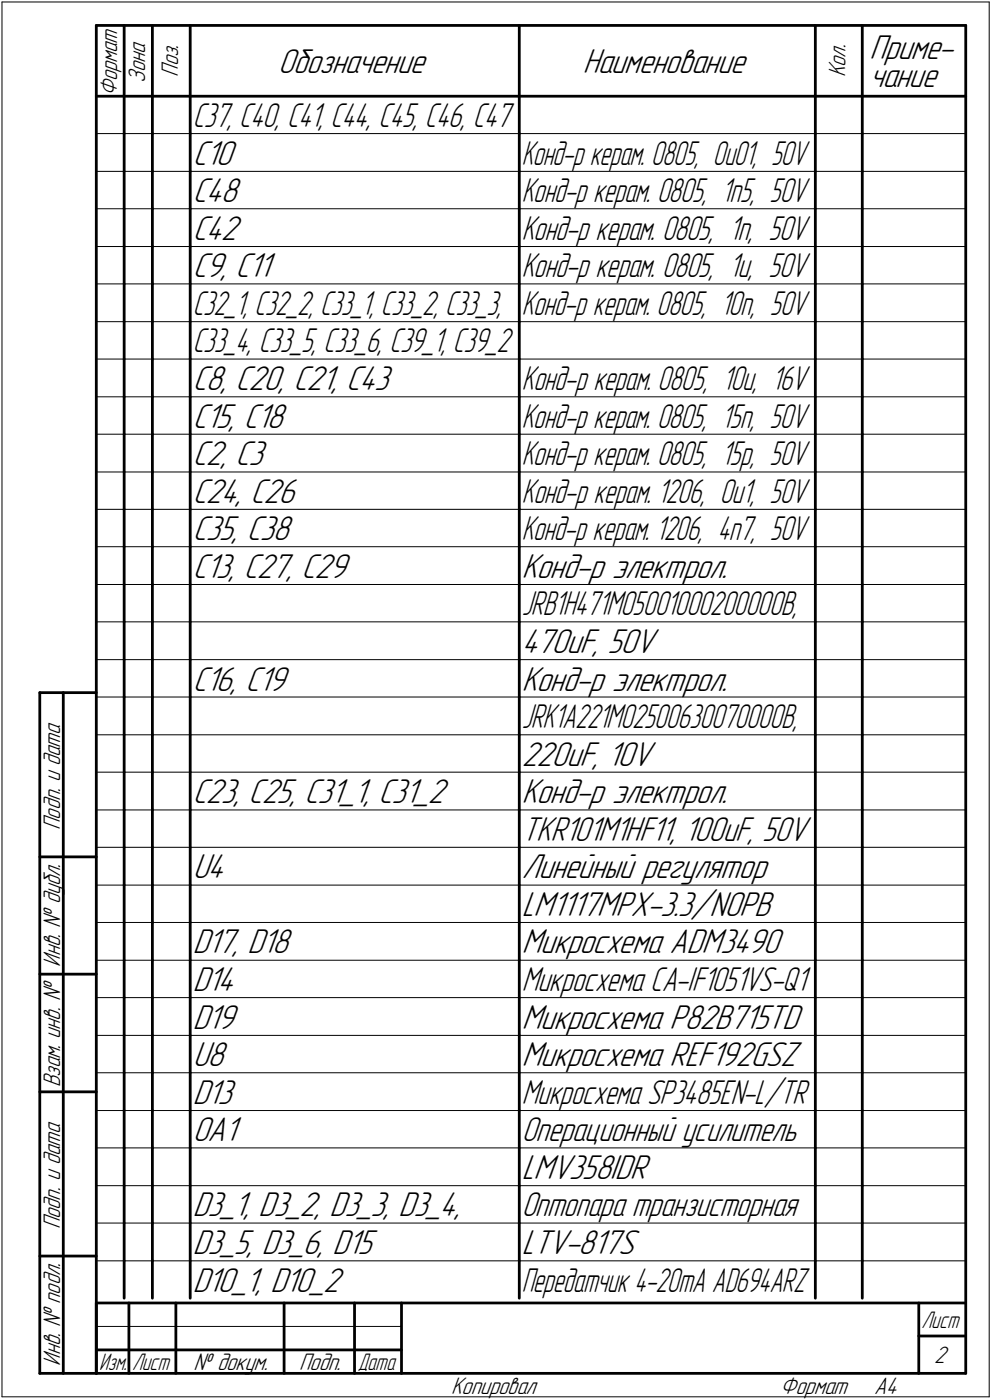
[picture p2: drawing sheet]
<svg xmlns="http://www.w3.org/2000/svg" width="211mm" height="298mm" viewBox="0 0 211 298" stroke-linecap="round" stroke-linejoin="round" font-family="sans-serif">
<defs><g id="words">
<g font-size="7.8">
<text x="59.2" y="15.5">Обозначение</text>
<text x="124" y="15.5">Наименование</text>
<text x="185" y="12.6">Приме-</text>
<text x="185" y="18.5">чание</text>
<text x="41" y="35">C10</text>
<text x="41" y="43">C48</text>
<text x="41" y="51">C42</text>
<text x="41" y="59">C9, C11</text>
<text x="41" y="83">C8, C20, C21, C43</text>
<text x="41" y="91">C15, C18</text>
<text x="41" y="99">C2, C3</text>
<text x="41" y="107">C24, C26</text>
<text x="41" y="115">C35, C38</text>
<text x="41" y="123">C13, C27, C29</text>
<text x="111" y="123">Конд-р электрол.</text>
<text x="111" y="139">470uF, 50V</text>
<text x="41" y="147">C16, C19</text>
<text x="111" y="147">Конд-р электрол.</text>
<text x="111" y="163">220uF, 10V</text>
<text x="41" y="171">C23, C25, C31_1, C31_2</text>
<text x="111" y="171">Конд-р электрол.</text>
<text x="41" y="187">U4</text>
<text x="111" y="187">Линейный регулятор</text>
<text x="111" y="195">LM1117MPX-3.3/NOPB</text>
<text x="41" y="203">D17, D18</text>
<text x="111" y="203">Микросхема ADM3490</text>
<text x="41" y="211">D14</text>
<text x="41" y="219">D19</text>
<text x="111" y="219">Микросхема P82B715TD</text>
<text x="41" y="227">U8</text>
<text x="111" y="227">Микросхема REF192GSZ</text>
<text x="41" y="235">D13</text>
<text x="41" y="243">OA1</text>
<text x="111" y="251">LMV358IDR</text>
<text x="41" y="259">D3_1, D3_2, D3_3, D3_4,</text>
<text x="41" y="267">D3_5, D3_6, D15</text>
<text x="111" y="267">LTV-817S</text>
<text x="41" y="275">D10_1, D10_2</text>
</g>
<g font-size="7.7">
<text x="111" y="179">TKR101M1HF11, 100uF, 50V</text>
<text x="111" y="211">Микросхема CA-IF1051VS-Q1</text>
<text x="111" y="235">Микросхема SP3485EN-L/TR</text>
<text x="111" y="243">Операционный усилитель</text>
<text x="111" y="259">Оптопара транзисторная</text>
</g>
<g font-size="7.6">
<text x="41" y="27">C37, C40, C41, C44, C45, C46, C47</text>
<text x="111" y="35">Конд-р керам. 0805, 0u01, 50V</text>
<text x="111" y="43">Конд-р керам. 0805, 1n5, 50V</text>
<text x="111" y="51">Конд-р керам. 0805, 1n, 50V</text>
<text x="111" y="59">Конд-р керам. 0805, 1u, 50V</text>
<text x="41" y="67">C32_1, C32_2, C33_1, C33_2, C33_3,</text>
<text x="111" y="67">Конд-р керам. 0805, 10n, 50V</text>
<text x="41" y="75">C33_4, C33_5, C33_6, C39_1, C39_2</text>
<text x="111" y="83">Конд-р керам. 0805, 10u, 16V</text>
<text x="111" y="91">Конд-р керам. 0805, 15n, 50V</text>
<text x="111" y="99">Конд-р керам. 0805, 15p, 50V</text>
<text x="111" y="107">Конд-р керам. 1206, 0u1, 50V</text>
<text x="111" y="115">Конд-р керам. 1206, 4n7, 50V</text>
<text x="111" y="131">JRB1H471M05001000200000B,</text>
<text x="111" y="155">JRK1A221M02500630070000B,</text>
<text x="111" y="275">Передатчик 4-20mA AD694ARZ</text>
</g>
<g font-size="5.4">
<text x="30.9" y="17.7" transform="rotate(-90 30.9 17.7)">Зона</text>
<text x="37.9" y="16.4" transform="rotate(-90 37.9 16.4)">Поз.</text>
<text x="179.9" y="16.4" transform="rotate(-90 179.9 16.4)">Кол.</text>
<text x="24.9" y="20.5" transform="rotate(-90 24.9 20.5)">Формат</text>
<text x="12.8" y="176.7" transform="rotate(-90 12.8 176.7)">Подп. и дата</text>
<text x="12.8" y="205.8" transform="rotate(-90 12.8 205.8)">Инв. ! дубл.</text>
<text x="12.8" y="231.6" transform="rotate(-90 12.8 231.6)">Взам. инв. !</text>
<text x="12.8" y="261.7" transform="rotate(-90 12.8 261.7)">Подп. и дата</text>
<text x="12.8" y="290.8" transform="rotate(-90 12.8 290.8)">Инв. ! подл.</text>
<text x="41.2" y="291.8">! докум.</text>
<text x="63.6" y="291.8">Подп.</text>
<text x="198.8" y="290.3">2</text>
<text x="96" y="296.8">Копировал</text>
<text x="166" y="296.8">Формат</text>
<text x="186" y="296.8">A4</text>
</g>
<g font-size="5.3">
<text x="196.1" y="282.8">Лист</text>
<text x="21.1" y="291.8">Изм.</text>
<text x="28.1" y="291.8">Лист</text>
<text x="76.1" y="291.8">Дата</text>
</g>
</g></defs>
<g fill="none" stroke="#000" stroke-width=".21">
<path d="M.4 .4h210.1zM.4 .4v297zM210.5 .4v297zM20.5 28.4h5.9zM20.5 36.5h5.9zM26.4 28.4h6zM26.4 36.5h6zM32.4 28.4h8.1zM32.4 36.5h8.1zM40.5 28.4h70zM40.5 36.5h70zM110.5 28.4h63z"/>
<path d="M110.5 36.5h63zM173.5 28.4h10zM173.5 36.5h10zM183.5 28.4h22zM183.5 36.5h22zM20.5 44.4h5.9zM20.5 52.5h5.9zM26.4 44.4h6zM26.4 52.5h6zM32.4 44.4h8.1zM32.4 52.5h8.1zM40.5 44.4h70z"/>
<path d="M40.5 52.5h70zM110.5 44.4h63zM110.5 52.5h63zM173.5 44.4h10zM173.5 52.5h10zM183.5 44.4h22zM183.5 52.5h22zM20.5 60.5h5.9zM20.5 68.5h5.9zM20.5 76.5h5.9zM26.4 60.5h6zM26.4 68.5h6z"/>
<path d="M26.4 76.5h6zM32.4 60.5h8.1zM32.4 68.5h8.1zM32.4 76.5h8.1zM40.5 60.5h70zM40.5 68.5h70zM40.5 76.5h70zM110.5 60.5h63zM110.5 68.5h63zM110.5 76.5h63zM173.5 60.5h10zM173.5 68.5h10z"/>
<path d="M173.5 76.5h10zM183.5 60.5h22zM183.5 68.5h22zM183.5 76.5h22zM20.5 84.5h5.9zM20.5 92.5h5.9zM26.4 84.5h6zM26.4 92.5h6zM32.4 84.5h8.1zM32.4 92.5h8.1zM40.5 84.5h70zM40.5 92.5h70z"/>
<path d="M110.5 84.5h63zM110.5 92.5h63zM173.5 84.5h10zM173.5 92.5h10zM183.5 84.5h22zM183.5 92.5h22zM20.5 100.5h5.9zM20.5 108.5h5.9zM20.5 116.4h5.9zM26.4 100.5h6zM26.4 108.5h6zM26.4 116.4h6z"/>
<path d="M32.4 100.5h8.1zM32.4 108.5h8.1zM32.4 116.4h8.1zM40.5 100.5h70zM40.5 108.5h70zM40.5 116.4h70zM110.5 100.5h63zM110.5 108.5h63zM110.5 116.4h63zM173.5 100.5h10zM173.5 108.5h10zM173.5 116.4h10z"/>
<path d="M183.5 100.5h22zM183.5 108.5h22zM183.5 116.4h22zM20.5 124.5h5.9zM20.5 132.4h5.9zM26.4 124.5h6zM26.4 132.4h6zM32.4 124.5h8.1zM32.4 132.4h8.1zM40.5 124.5h70zM40.5 132.4h70zM110.5 124.5h63z"/>
<path d="M110.5 132.4h63zM173.5 124.5h10zM173.5 132.4h10zM183.5 124.5h22zM183.5 132.4h22zM20.5 140.5h5.9zM20.5 148.4h5.9zM20.5 156.5h5.9zM26.4 140.5h6zM26.4 148.4h6zM26.4 156.5h6zM32.4 140.5h8.1z"/>
<path d="M32.4 148.4h8.1zM32.4 156.5h8.1zM40.5 140.5h70zM40.5 148.4h70zM40.5 156.5h70zM110.5 140.5h63zM110.5 148.4h63zM110.5 156.5h63zM173.5 140.5h10zM173.5 148.4h10zM173.5 156.5h10zM183.5 140.5h22z"/>
<path d="M183.5 148.4h22zM183.5 156.5h22zM20.5 164.4h5.9zM20.5 172.5h5.9zM26.4 164.4h6zM26.4 172.5h6zM32.4 164.4h8.1zM32.4 172.5h8.1zM40.5 164.4h70zM40.5 172.5h70zM110.5 164.4h63zM110.5 172.5h63z"/>
<path d="M173.5 164.4h10zM173.5 172.5h10zM183.5 164.4h22zM183.5 172.5h22zM20.5 180.4h5.9zM20.5 188.5h5.9zM20.5 196.4h5.9zM26.4 180.4h6zM26.4 188.5h6zM26.4 196.4h6zM32.4 180.4h8.1zM32.4 188.5h8.1z"/>
<path d="M32.4 196.4h8.1zM40.5 180.4h70zM40.5 188.5h70zM40.5 196.4h70zM110.5 180.4h63zM110.5 188.5h63zM110.5 196.4h63zM173.5 180.4h10zM173.5 188.5h10zM173.5 196.4h10zM183.5 180.4h22zM183.5 188.5h22z"/>
<path d="M183.5 196.4h22zM20.5 204.5h5.9zM20.5 212.4h5.9zM26.4 204.5h6zM26.4 212.4h6zM32.4 204.5h8.1zM32.4 212.4h8.1zM40.5 204.5h70zM40.5 212.4h70zM110.5 204.5h63zM110.5 212.4h63zM173.5 204.5h10z"/>
<path d="M173.5 212.4h10zM183.5 204.5h22zM183.5 212.4h22zM20.5 220.5h5.9zM20.5 228.4h5.9zM20.5 236.5h5.9zM26.4 220.5h6zM26.4 228.4h6zM26.4 236.5h6zM32.4 220.5h8.1zM32.4 228.4h8.1zM32.4 236.5h8.1z"/>
<path d="M40.5 220.5h70zM40.5 228.4h70zM40.5 236.5h70zM110.5 220.5h63zM110.5 228.4h63zM110.5 236.5h63zM173.5 220.5h10zM173.5 228.4h10zM173.5 236.5h10zM183.5 220.5h22zM183.5 228.4h22zM183.5 236.5h22z"/>
<path d="M20.5 244.4h5.9zM20.5 252.5h5.9zM26.4 244.4h6zM26.4 252.5h6zM32.4 244.4h8.1zM32.4 252.5h8.1zM40.5 244.4h70zM40.5 252.5h70zM110.5 244.4h63zM110.5 252.5h63zM173.5 244.4h10zM173.5 252.5h10z"/>
<path d="M183.5 244.4h22zM183.5 252.5h22zM20.5 260.4h5.9zM20.5 268.5h5.9zM26.4 260.4h6zM26.4 268.5h6zM32.4 260.4h8.1zM32.4 268.5h8.1zM40.5 260.4h70zM40.5 268.5h70zM110.5 260.4h63zM110.5 268.5h63z"/>
<path d="M173.5 260.4h10zM173.5 268.5h10zM183.5 260.4h22zM183.5 268.5h22zM.4 297.4h210.1zM20.5 282.4h64.9z"/>
</g>
<g fill="none" stroke="#000" stroke-width=".59">
<path d="M20.5 5.4h185zM20.5 5.4v287zM26.4 5.4v15.1zM32.4 5.4v15.1zM40.5 5.4v15.1zM110.5 5.4v15.1zM173.5 5.4v15.1zM183.5 5.4v15.1zM205.5 5.4v287zM20.5 20.5h185zM26.4 20.5v7.9zM26.4 28.4v8.1z"/>
<path d="M26.4 36.5v7.9zM32.4 20.5v7.9zM32.4 28.4v8.1zM32.4 36.5v7.9zM40.5 20.5v7.9zM40.5 28.4v8.1zM40.5 36.5v7.9zM110.5 20.5v7.9zM110.5 28.4v8.1zM110.5 36.5v7.9zM173.5 20.5v7.9zM173.5 28.4v8.1z"/>
<path d="M173.5 36.5v7.9zM183.5 20.5v7.9zM183.5 28.4v8.1zM183.5 36.5v7.9zM26.4 44.4v8.1zM26.4 52.5v8zM32.4 44.4v8.1zM32.4 52.5v8zM40.5 44.4v8.1zM40.5 52.5v8zM110.5 44.4v8.1zM110.5 52.5v8z"/>
<path d="M173.5 44.4v8.1zM173.5 52.5v8zM183.5 44.4v8.1zM183.5 52.5v8zM26.4 60.5v8zM26.4 68.5v8zM26.4 76.5v8zM32.4 60.5v8zM32.4 68.5v8zM32.4 76.5v8zM40.5 60.5v8zM40.5 68.5v8z"/>
<path d="M40.5 76.5v8zM110.5 60.5v8zM110.5 68.5v8zM110.5 76.5v8zM173.5 60.5v8zM173.5 68.5v8zM173.5 76.5v8zM183.5 60.5v8zM183.5 68.5v8zM183.5 76.5v8zM26.4 84.5v8zM26.4 92.5v8z"/>
<path d="M32.4 84.5v8zM32.4 92.5v8zM40.5 84.5v8zM40.5 92.5v8zM110.5 84.5v8zM110.5 92.5v8zM173.5 84.5v8zM173.5 92.5v8zM183.5 84.5v8zM183.5 92.5v8zM26.4 100.5v8zM26.4 108.5v7.9z"/>
<path d="M26.4 116.4v8.1zM32.4 100.5v8zM32.4 108.5v7.9zM32.4 116.4v8.1zM40.5 100.5v8zM40.5 108.5v7.9zM40.5 116.4v8.1zM110.5 100.5v8zM110.5 108.5v7.9zM110.5 116.4v8.1zM173.5 100.5v8zM173.5 108.5v7.9z"/>
<path d="M173.5 116.4v8.1zM183.5 100.5v8zM183.5 108.5v7.9zM183.5 116.4v8.1zM26.4 124.5v7.9zM26.4 132.4v8.1zM32.4 124.5v7.9zM32.4 132.4v8.1zM40.5 124.5v7.9zM40.5 132.4v8.1zM110.5 124.5v7.9zM110.5 132.4v8.1z"/>
<path d="M173.5 124.5v7.9zM173.5 132.4v8.1zM183.5 124.5v7.9zM183.5 132.4v8.1zM8.5 147.5v144.9zM8.5 147.5h12zM13.5 147.5v144.9zM26.4 140.5v7.9zM26.4 148.4v8.1zM26.4 156.5v7.9zM32.4 140.5v7.9zM32.4 148.4v8.1z"/>
<path d="M32.4 156.5v7.9zM40.5 140.5v7.9zM40.5 148.4v8.1zM40.5 156.5v7.9zM110.5 140.5v7.9zM110.5 148.4v8.1zM110.5 156.5v7.9zM173.5 140.5v7.9zM173.5 148.4v8.1zM173.5 156.5v7.9zM183.5 140.5v7.9zM183.5 148.4v8.1z"/>
<path d="M183.5 156.5v7.9zM26.4 164.4v8.1zM26.4 172.5v7.9zM32.4 164.4v8.1zM32.4 172.5v7.9zM40.5 164.4v8.1zM40.5 172.5v7.9zM110.5 164.4v8.1zM110.5 172.5v7.9zM173.5 164.4v8.1zM173.5 172.5v7.9zM183.5 164.4v8.1z"/>
<path d="M183.5 172.5v7.9zM8.5 182.5h12zM26.4 180.4v8.1zM26.4 188.5v7.9zM26.4 196.4v8.1zM32.4 180.4v8.1zM32.4 188.5v7.9zM32.4 196.4v8.1zM40.5 180.4v8.1zM40.5 188.5v7.9zM40.5 196.4v8.1zM110.5 180.4v8.1z"/>
<path d="M110.5 188.5v7.9zM110.5 196.4v8.1zM173.5 180.4v8.1zM173.5 188.5v7.9zM173.5 196.4v8.1zM183.5 180.4v8.1zM183.5 188.5v7.9zM183.5 196.4v8.1zM8.5 207.4h12zM26.4 204.5v7.9zM26.4 212.4v8.1zM32.4 204.5v7.9z"/>
<path d="M32.4 212.4v8.1zM40.5 204.5v7.9zM40.5 212.4v8.1zM110.5 204.5v7.9zM110.5 212.4v8.1zM173.5 204.5v7.9zM173.5 212.4v8.1zM183.5 204.5v7.9zM183.5 212.4v8.1zM8.5 232.5h12zM26.4 220.5v7.9zM26.4 228.4v8.1z"/>
<path d="M26.4 236.5v7.9zM32.4 220.5v7.9zM32.4 228.4v8.1zM32.4 236.5v7.9zM40.5 220.5v7.9zM40.5 228.4v8.1zM40.5 236.5v7.9zM110.5 220.5v7.9zM110.5 228.4v8.1zM110.5 236.5v7.9zM173.5 220.5v7.9zM173.5 228.4v8.1z"/>
<path d="M173.5 236.5v7.9zM183.5 220.5v7.9zM183.5 228.4v8.1zM183.5 236.5v7.9zM26.4 244.4v8.1zM26.4 252.5v7.9zM32.4 244.4v8.1zM32.4 252.5v7.9zM40.5 244.4v8.1zM40.5 252.5v7.9zM110.5 244.4v8.1zM110.5 252.5v7.9z"/>
<path d="M173.5 244.4v8.1zM173.5 252.5v7.9zM183.5 244.4v8.1zM183.5 252.5v7.9zM8.5 267.5h12zM20.5 277.5h185zM20.5 277.5v14.9zM26.4 260.4v8.1zM26.4 268.5v7.9zM27.4 277.5v14.9zM32.4 260.4v8.1zM32.4 268.5v7.9z"/>
<path d="M37.4 277.5v14.9zM40.5 260.4v8.1zM40.5 268.5v7.9zM60.5 277.5v14.9zM75.4 277.5v14.9zM85.4 277.5v14.9zM110.5 260.4v8.1zM110.5 268.5v7.9zM173.5 260.4v8.1zM173.5 268.5v7.9zM183.5 260.4v8.1zM183.5 268.5v7.9z"/>
<path d="M195.5 277.5v14.9zM8.5 292.4h12zM20.5 292.4h185zM20.5 287.4h6.9zM27.4 287.4h10zM37.4 287.4h23.1zM60.5 287.4h14.9zM75.4 287.4h10zM195.5 284.5h10z"/>
</g>
<use href="#words"/>
</svg>
